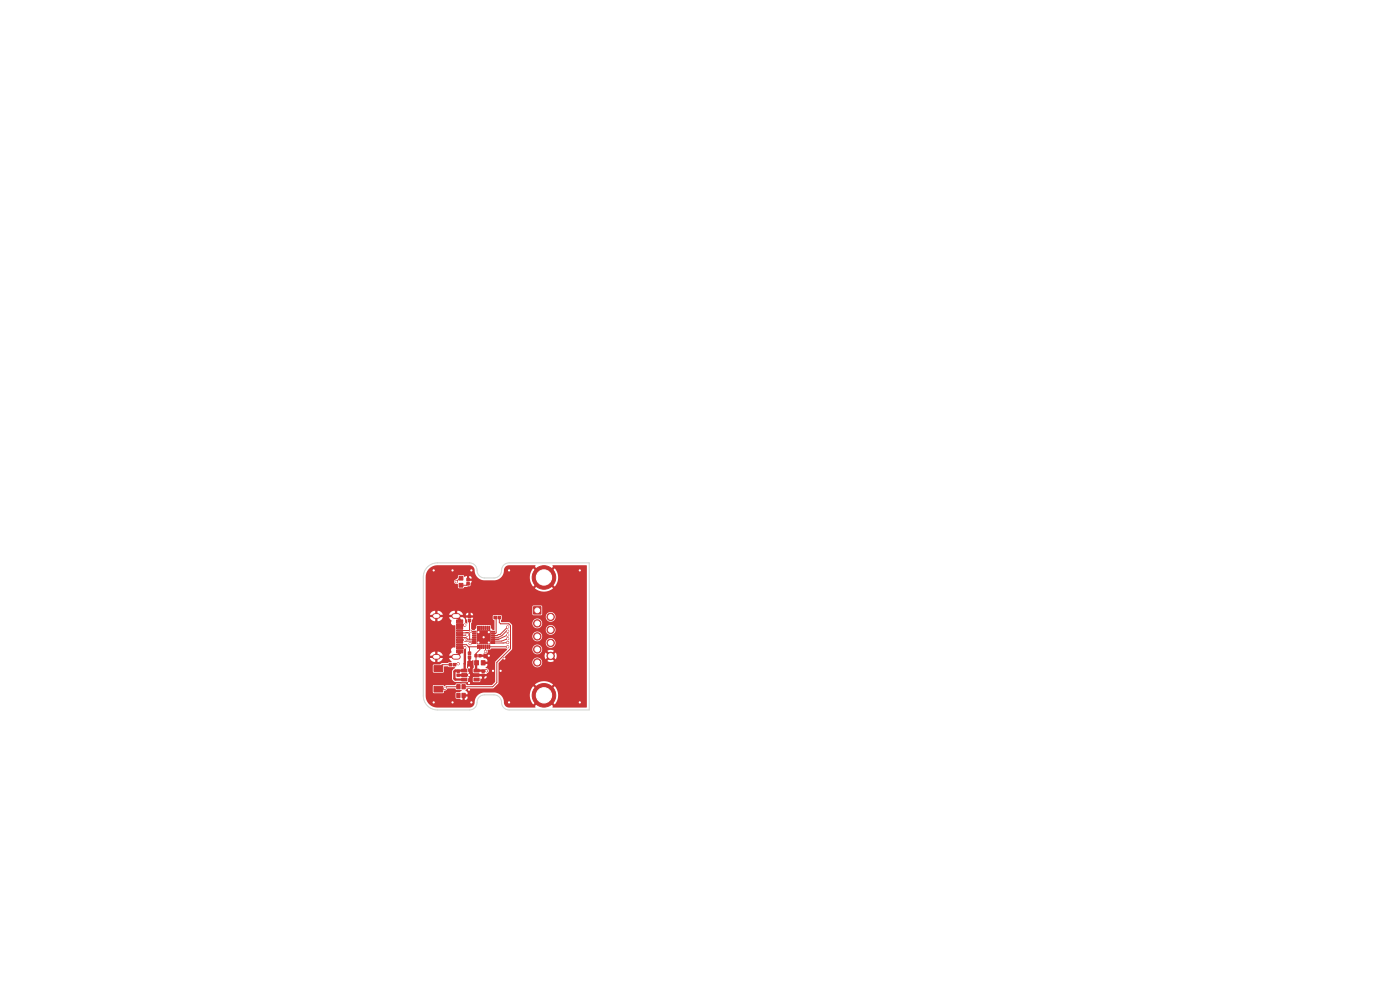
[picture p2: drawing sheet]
<svg xmlns="http://www.w3.org/2000/svg" width="297mm" height="210mm" viewBox="0 0 297 210" stroke-linecap="round" stroke-linejoin="round" font-family="sans-serif">
<g fill="#c83434" stroke="#c83434" stroke-width=".21">
<path d="M99.3 131.3h.6v.6h-.6z"/>
<path d="M99.3 130.5h.6v.6h-.6z"/>
<path d="M100.7 140.2h.8v.9h-.8z"/>
<path d="M102.1 140.2h.8v.9h-.8z"/>
<path d="M92.1 145.6h1.8v1.2h-1.8z"/>
<path d="M92.1 141.2h1.8v1.2h-1.8z"/>
<path d="M102.2 142.1h.6v.5h-.6z"/>
<path d="M102.2 143h.6v.5h-.6z"/>
<path d="M96.9 147.1h.7v.9h-.7z"/>
<path d="M98 147.1h.7v.9h-.7z"/>
<path d="M98 145.2h.7v.9h-.7z"/>
<path d="M96.9 145.2h.7v.9h-.7z"/>
<path d="M113.2 128.7h1.6v1.6h-1.6z"/>
<path d="M100.7 138.8h.5v.6h-.5z"/>
<path d="M101.6 138.8h.5v.6h-.5z"/>
<path d="M95.3 140.7h.6v.6h-.6z"/>
<path d="M96.1 140.7h.6v.6h-.6z"/>
<path d="M96.9 142.1h.6v.5h-.6z"/>
<path d="M96.9 143h.6v.5h-.6z"/>
<path d="M96.9 131.5h1.3v.6h-1.3z"/>
<path d="M96.9 132.3h1.3v.6h-1.3z"/>
<path d="M96.9 133.6h1.3v.3h-1.3z"/>
<path d="M96.9 134.6h1.3v.3h-1.3z"/>
<path d="M96.9 135.1h1.3v.3h-1.3z"/>
<path d="M96.9 136.1h1.3v.3h-1.3z"/>
<path d="M96.9 137.9h1.3v.6h-1.3z"/>
<path d="M96.9 137.1h1.3v.6h-1.3z"/>
<path d="M96.9 136.6h1.3v.3h-1.3z"/>
<path d="M96.9 135.6h1.3v.3h-1.3z"/>
<path d="M96.9 134.1h1.3v.3h-1.3z"/>
<path d="M96.9 133.1h1.3v.3h-1.3z"/>
<path d="M101.3 136.9h.2v.7h-.2z"/>
<path d="M101.7 136.9h.2v.7h-.2z"/>
<path d="M102.1 136.9h.2v.7h-.2z"/>
<path d="M102.5 136.9h.2v.7h-.2z"/>
<path d="M102.9 136.9h.2v.7h-.2z"/>
<path d="M103.3 136.9h.2v.7h-.2z"/>
<path d="M103.7 136.9h.2v.7h-.2z"/>
<path d="M104.3 136.3h.7v.2h-.7z"/>
<path d="M104.3 135.9h.7v.2h-.7z"/>
<path d="M104.3 135.5h.7v.2h-.7z"/>
<path d="M104.3 135.1h.7v.2h-.7z"/>
<path d="M104.3 134.7h.7v.2h-.7z"/>
<path d="M104.3 134.3h.7v.2h-.7z"/>
<path d="M104.3 133.9h.7v.2h-.7z"/>
<path d="M103.7 132.9h.2v.7h-.2z"/>
<path d="M103.3 132.9h.2v.7h-.2z"/>
<path d="M102.9 132.9h.2v.7h-.2z"/>
<path d="M102.5 132.9h.2v.7h-.2z"/>
<path d="M102.1 132.9h.2v.7h-.2z"/>
<path d="M101.7 132.9h.2v.7h-.2z"/>
<path d="M101.3 132.9h.2v.7h-.2z"/>
<path d="M100.2 133.9h.7v.2h-.7z"/>
<path d="M100.2 134.3h.7v.2h-.7z"/>
<path d="M100.2 134.7h.7v.2h-.7z"/>
<path d="M100.2 135.1h.7v.2h-.7z"/>
<path d="M100.2 135.5h.7v.2h-.7z"/>
<path d="M100.2 135.9h.7v.2h-.7z"/>
<path d="M100.2 136.3h.7v.2h-.7z"/>
<path d="M101.2 133.8h2.8v2.8h-2.8z"/>
<path d="M104.8 130.7h.6v.6h-.6z"/>
<path d="M105.6 130.7h.6v.6h-.6z"/>
<path d="M97.4 123.8h.8v.8h-.8z"/>
<path d="M97.4 122.3h.8v.8h-.8z"/>
<path d="M97.9 142h1.1v.6h-1.1z"/>
<path d="M97.9 142.9h1.1v.6h-1.1z"/>
<path d="M97.9 143.9h1.1v.6h-1.1z"/>
<path d="M100.5 143.9h1.1v.6h-1.1z"/>
<path d="M100.5 142h1.1v.6h-1.1z"/>
<path d="M99 123.5h.6v.6h-.6z"/>
<path d="M99 122.7h.6v.6h-.6z"/>
<path d="M99.3 138.3h.6v.6h-.6z"/>
<path d="M99.3 139.1h.6v.6h-.6z"/>
<circle cx="114" cy="132.2" r=".78"/>
<circle cx="114" cy="135" r=".78"/>
<circle cx="114" cy="137.8" r=".78"/>
<circle cx="114" cy="140.5" r=".78"/>
<circle cx="116.8" cy="130.9" r=".78"/>
<circle cx="116.8" cy="133.6" r=".78"/>
<circle cx="116.8" cy="136.4" r=".78"/>
<circle cx="116.8" cy="139.1" r=".78"/>
<circle cx="115.4" cy="122.5" r="2.5"/>
<circle cx="115.4" cy="147.5" r="2.5"/>
<circle cx="97.2" cy="140.8" r=".22"/>
<circle cx="99.1" cy="134.7" r=".22"/>
<circle cx="98.6" cy="135.8" r=".23"/>
<circle cx="98.6" cy="132.6" r=".23"/>
<circle cx="98.6" cy="137.4" r=".23"/>
<circle cx="99.8" cy="133.9" r=".22"/>
<circle cx="99.7" cy="136.5" r=".23"/>
<circle cx="107.7" cy="136.3" r=".23"/>
<circle cx="107.7" cy="133.9" r=".22"/>
<circle cx="107.7" cy="133" r=".23"/>
<circle cx="107.7" cy="134.7" r=".23"/>
<circle cx="107.7" cy="137.2" r=".22"/>
<circle cx="107.7" cy="135.5" r=".22"/>
<circle cx="104.6" cy="142.3" r=".23"/>
<circle cx="103.7" cy="134.1" r=".23"/>
<circle cx="102.6" cy="135.2" r=".23"/>
<circle cx="103.7" cy="139.1" r=".23"/>
<circle cx="99.5" cy="146.3" r=".23"/>
<circle cx="99.5" cy="143.2" r=".22"/>
<circle cx="106.2" cy="142.3" r=".23"/>
<circle cx="92" cy="121" r=".23"/>
<circle cx="108" cy="121" r=".23"/>
<circle cx="123" cy="149" r=".23"/>
<circle cx="96" cy="121" r=".23"/>
<circle cx="100" cy="121" r=".23"/>
<circle cx="100" cy="149" r=".23"/>
<circle cx="99.5" cy="141.6" r=".23"/>
<circle cx="123" cy="121" r=".23"/>
<circle cx="108" cy="149" r=".23"/>
<circle cx="107" cy="139.7" r=".23"/>
<circle cx="96" cy="149" r=".23"/>
<circle cx="101.5" cy="134.1" r=".23"/>
<circle cx="103.7" cy="136.3" r=".23"/>
<circle cx="101.5" cy="136.3" r=".23"/>
<circle cx="99.5" cy="144.9" r=".22"/>
<circle cx="92" cy="149" r=".23"/>
<circle cx="103" cy="138.2" r=".22"/>
<circle cx="96.8" cy="123.4" r=".22"/>
<circle cx="103.2" cy="142.3" r=".23"/>
<circle cx="94.4" cy="146" r=".22"/>
</g>
<path d="M92.3 139.3h.6M92.3 130.7h.6M96.3 139.3h.8M96.3 130.7h.8" fill="none" stroke="#c83434" stroke-width="1.2"/>
<g fill="none" stroke="#c83434" stroke-width=".21">
<path d="M97.5 135.3h1.4l.3 .3h1.4M97.5 134.3l1.8-.1 .3 .3v1.1M97.5 136.8h1.5l.6 .6v1.2M97.5 135.8h1.1l.2 .2h1.8M97.5 133.8h2.1M97.8 122.7h-.3l-.7 .7M99.1 134.7l-1.6 .1M99.3 123.8l-.3 .4h-1.2M99.4 137.2h2M99.6 131.6v2.1l.2 .2M100.6 136.4h-.7l-.2 .1M101.5 134.3h.9v.7l-.2 .3h-.7"/>
<path d="M101.7 135.7l.1 .1M101.8 134.8h-.1M101.8 137.2v.6l-.8 .8v1.9l.1 .1M103 137.2v1M103.5 135.8h.1M103.6 135.8h-.1M103.6 135.8h.1M103.8 137.2h3.9M105.1 131l.2 .2v3l-.2 .2h-.5M105.9 131v1.1l.3 .2h1.7l.4 .4v4.9l-2.9 2.9v4.3l-.9 .9h-6.2M107.7 134.7l-1.9 .9h-1.2M107.7 135.5l-1.3 .5h-1.8"/>
<path d="M107.7 136.3l-3.1 .1M107.7 133.9h-.3l-.9 .9-.8 .4h-1.1M107.7 133l-1.5 1.5-.5 .1-.2 .2h-.9M95.6 141h-1.8l-.8 .8M97.2 140.8h-.6l-.2 .2M97.3 145.7h-2.6l-.5 .5h-1.2M98.5 142.2v.1M98.5 143.2h1"/>
</g>
<path d="M96.7 130.7l.8 .7v.4M97.5 137.4h1.1M97.5 132.6h1.1M97.5 138.2v.4l-.8 .7M98.6 137.4h.1M98.6 137.4v4.8l-2 .1-.2 .1v1.6l.2 .2h1.9M97.2 143.2h1.3M98.5 143.2h.1M98.6 140.8h.1M101.1 142.3h2.1M101.1 140.6l-.1 1.7" fill="none" stroke="#c83434" stroke-width=".5"/>
<path d="M90.9 120.7l.7-.5 .9-.3h7a1.12 1.12 0 0 1 1.2 1.2 2.11 2.11 0 0 0 2 2h2.5a2.82 2.82 0 0 0 1.8-2.6l.4-.4 .6-.2h5.5l.1 .1-.1 .2 .9 1-.3 .3-1-.9a2.99 2.99 0 0 0 0 3.8l1-.9 .3 .3-.9 1 .2 .2a3 3 0 0 0 3.6-.2l-.9-1 .3-.3 1 .9 .2-.2a3 3 0 0 0-.2-3.6l-1 .9-.3-.3 .9-1-.1-.1 .1-.2h7.1l.1 .1v30l-.1 .1h-7.1l-.1-.1 .1-.2-.9-1 .3-.3 1 .9 .2-.2a3 3 0 0 0-.2-3.6l-1 .9-.3-.3 .9-1-.2-.2a3 3 0 0 0-3.6 .2l.9 1-.3 .3-1-.9-.2 .2a3 3 0 0 0 .2 3.6l1-.9 .3 .3-.9 1 .1 .1-.1 .2h-5.5a1.11 1.11 0 0 1-1.1-1.2 2.1 2.1 0 0 0-2-2h-2.1a2.26 2.26 0 0 0-2.2 2.5l-.3 .4-.5 .3h-7a2.5 2.5 0 0 1-2.5-2.5v-6.4h1.5v1.3l.2 .2h2l.2-.2 .1-1.1 2.2 .1v.2l-.6 .7v1.6l.5 .6 2.7 .1 .3-.9h.9v.7l.2 .2h1.2l.3-.8 .9 .1 .2-.2 .2-.3h-.5v.5h-.5v-.5l-1.8 .1-.2 .2h-.9l.2-.3-2.4-.1v-.4h.2h2.2l-.3-.6v-.5l-.2-.3v-.6v-.7l.2-.1 .1-.7 .3-.1 .1 .8 .5-.2 .1 .1v2.6l1.2 .1 .1 .2 1.6-.1a.64 .64 0 0 0 .4-.7 .64 .64 0 0 0-.7-.5l.3-.4 .1-.4-.8-.1-.1-.3 .9-.1a.69 .69 0 0 0-.8-.8v-.2l-.7-.1-.1-.3 .8-.1v-.3a.67 .67 0 0 0 .9-.8h.5l.3-.2h3l.3 .2-2.5 2.6-.1 4.2-.6 .7h-5.3l-.4-.3h-1.8l-.4 .3h-1.8l-.4 .2-.3-.2h-2l-.2 .2v1.3l.2 .2h2l.2-.4 .5-.2 .3-.4h1.5l.3 .4 1-.1 .1 .3-.4 .2-.8 .1-.1 1.1 .2 .2h.7l.5 .3 1.1-.2 .1-.5h-.6v.7h-.5v-.9l.3-.3h.8a.74 .74 0 0 0-.5-.8l.4-.5h5.6l1.1-1.2v-4.2h7.1l.1 .2a1.04 1.04 0 0 0 1.7 .5 1.04 1.04 0 0 0-.4-1.8 1.04 1.04 0 0 0-1.4 1.1h-7.1l1.6-1.6h8.1l.3 .9 .5-.6 .4 .3-.6 .6a1.27 1.27 0 0 0 1.4 0l-.6-.6 .4-.3 .6 .5a1.28 1.28 0 0 0 0-1.4l-.6 .6-.4-.3 .6-.7a1.28 1.28 0 0 0-1.4 .1l.6 .6-.4 .3-.5-.6-.3 .6h-8.1l1.1-1.1h4.4a1.04 1.04 0 0 0 1.6 .7 1.04 1.04 0 0 0 0-1.7 1.04 1.04 0 0 0-1.6 .8v.2h-4.4l.2-1.4h7.1a1.04 1.04 0 0 0 1.6 .8 1.04 1.04 0 0 0 0-1.8 1.04 1.04 0 0 0-1.6 .8v.2h-7.1v-1.4h4.2a1.04 1.04 0 0 0 1.6 .8 1.04 1.04 0 0 0 0-1.8 1.04 1.04 0 0 0-1.6 .8v.2h-4.2v-1.4h7.1a1.04 1.04 0 0 0 1.6 .8 1.04 1.04 0 0 0 0-1.8 1.04 1.04 0 0 0-1.6 .8v.2h-7.1v-1l-.3-.4h4.5a1.04 1.04 0 0 0 1.6 .8 1.04 1.04 0 0 0 0-1.7 1.04 1.04 0 0 0-1.6 .7v.2h-4.5l-.4-.3h-1.7v-.4l.2-.6h9.3v.2a1.04 1.04 0 0 0 1.7 .4 1.04 1.04 0 0 0-.3-1.7 1.04 1.04 0 0 0-1.4 1.1h-9.3l-.2-.5h-1.5l-.3 .1v.7l.4 .3-.1 2h-.3l-.3-.3-.2-.7h-2.7l-.2 .2-.1 .5-.3 .3h-.4l-.3-.2v-1.2l.4-1.2h-1.6l.3 .6 .1 .6-.2 .1-.3-.3-.2-.8-.3-.3h-.7v-.5l2.9 .1-.1-.3-.5-.2v.5h-.5v-.5l-.3 .1-.2 .3h-1.3h.7a1.12 1.12 0 0 0-1.2-.8v.7h-.5v-.7h-.2a1.1 1.1 0 0 0-1 .8h.7v.5h-.7l.5 .9a.61 .61 0 0 0 .1 .7 .61 .61 0 0 0 .7 .2v4.4a.35 .35 0 0 1-.2 .3 .35 .35 0 0 1-.4 0 .82 .82 0 0 0-.2 1l-.5 .7h.7v.5h-.7l.5 .7-.1 .2-.7 .1h-1.2l-.5 .4h-1.3l-.2 .2h-1.5v-2.1h1.7v.5h-.8a1.1 1.1 0 0 0 1.1 .8v-.7h.5v.7h.2a1.1 1.1 0 0 0 .9-.8h-.7v-.5h.7a1.1 1.1 0 0 0-1.1-.9v.7h-.5v-.7h-.1a1.1 1.1 0 0 0-1 .9h-.9v-8.7h1.7v.5h-.8a1.1 1.1 0 0 0 1.1 .9v-.7h.5v.7h.2a1.1 1.1 0 0 0 .9-.9h-.7v-.5h.7a1.1 1.1 0 0 0-1.1-.8v.7h-.5v-.7h-.1a1.1 1.1 0 0 0-1 .8h-.9v-1.7h22.6l.1 1.7 1.8 .1 .2-.1v-1.7l-.2-.3h-1.6l-.3 .3h-22.6v-5.4h6v.2a.48 .48 0 0 0 .7 .3l.1 .1 .1 .7 .2 .2h.8l.3-.3 1.2-.1 .4-1.2h-.7l-.4-.5h1.1l-.1-.3-.4-.2v.5h-.6v-.5l-.5 .2-.2-.4h-.9l-.2 .2-.1 .4-.8 .7h-6l.1-1.5z" fill="#c83434"/>
<path d="M90.7 120.3a3 3 0 0 1 2.1-.9h6.8a1.74 1.74 0 0 1 1.7 2l.4 .7 .6 .4 2.5 .1a1.74 1.74 0 0 0 1.7-2l.5-.8 .9-.4h17.1v31.2h-17a1.74 1.74 0 0 1-1.7-2l-.4-.7-.6-.4-2.5-.1a1.74 1.74 0 0 0-1.7 2l-.5 .8-.7 .4h-7.1a3 3 0 0 1-3-3v-25.2a3 3 0 0 1 .9-2.1z" fill="none" stroke="#d0d2cd" stroke-width=".21"/>
<g fill="#fff" stroke="#fff" stroke-width=".21">
<circle cx="97.2" cy="140.8" r=".12"/>
<circle cx="99.1" cy="134.7" r=".13"/>
<circle cx="98.6" cy="135.8" r=".12"/>
<circle cx="98.6" cy="132.6" r=".12"/>
<circle cx="98.6" cy="137.4" r=".12"/>
<circle cx="99.8" cy="133.9" r=".12"/>
<circle cx="99.7" cy="136.5" r=".12"/>
<circle cx="107.7" cy="136.3" r=".12"/>
<circle cx="107.7" cy="133.9" r=".12"/>
<circle cx="107.7" cy="133" r=".12"/>
<circle cx="107.7" cy="134.7" r=".12"/>
<circle cx="107.7" cy="137.2" r=".12"/>
<circle cx="107.7" cy="135.5" r=".13"/>
<circle cx="104.6" cy="142.3" r=".12"/>
<circle cx="103.7" cy="134.1" r=".12"/>
<circle cx="102.6" cy="135.2" r=".12"/>
<circle cx="103.7" cy="139.1" r=".12"/>
<circle cx="99.5" cy="146.3" r=".12"/>
<circle cx="99.5" cy="143.2" r=".13"/>
<circle cx="106.2" cy="142.3" r=".12"/>
<circle cx="92" cy="121" r=".12"/>
<circle cx="108" cy="121" r=".12"/>
<circle cx="123" cy="149" r=".12"/>
<circle cx="96" cy="121" r=".12"/>
<circle cx="100" cy="121" r=".12"/>
<circle cx="100" cy="149" r=".12"/>
<circle cx="99.5" cy="141.6" r=".12"/>
<circle cx="123" cy="121" r=".12"/>
<circle cx="108" cy="149" r=".12"/>
<circle cx="107" cy="139.7" r=".12"/>
<circle cx="96" cy="149" r=".12"/>
<circle cx="101.5" cy="134.1" r=".12"/>
<circle cx="103.7" cy="136.3" r=".12"/>
<circle cx="101.5" cy="136.3" r=".12"/>
<circle cx="99.5" cy="144.9" r=".13"/>
<circle cx="92" cy="149" r=".12"/>
<circle cx="103" cy="138.2" r=".12"/>
<circle cx="96.8" cy="123.4" r=".12"/>
<circle cx="103.2" cy="142.3" r=".12"/>
<circle cx="94.4" cy="146" r=".13"/>
<circle cx="114" cy="129.5" r=".5"/>
<circle cx="114" cy="132.2" r=".5"/>
<circle cx="114" cy="135" r=".5"/>
<circle cx="114" cy="137.8" r=".5"/>
<circle cx="114" cy="140.5" r=".5"/>
<circle cx="116.8" cy="130.9" r=".5"/>
<circle cx="116.8" cy="133.6" r=".5"/>
<circle cx="116.8" cy="136.4" r=".5"/>
<circle cx="116.8" cy="139.1" r=".5"/>
<circle cx="115.4" cy="122.5" r="1.62"/>
<circle cx="115.4" cy="147.5" r="1.62"/>
<circle cx="96.3" cy="132.1" r=".37"/>
<circle cx="96.3" cy="137.9" r=".37"/>
</g>
<path d="M92.3 139.3h.6M92.3 130.7h.6M96.3 130.7h.9M96.4 139.3h.7" fill="none" stroke="#fff" stroke-width=".8"/>
</svg>
